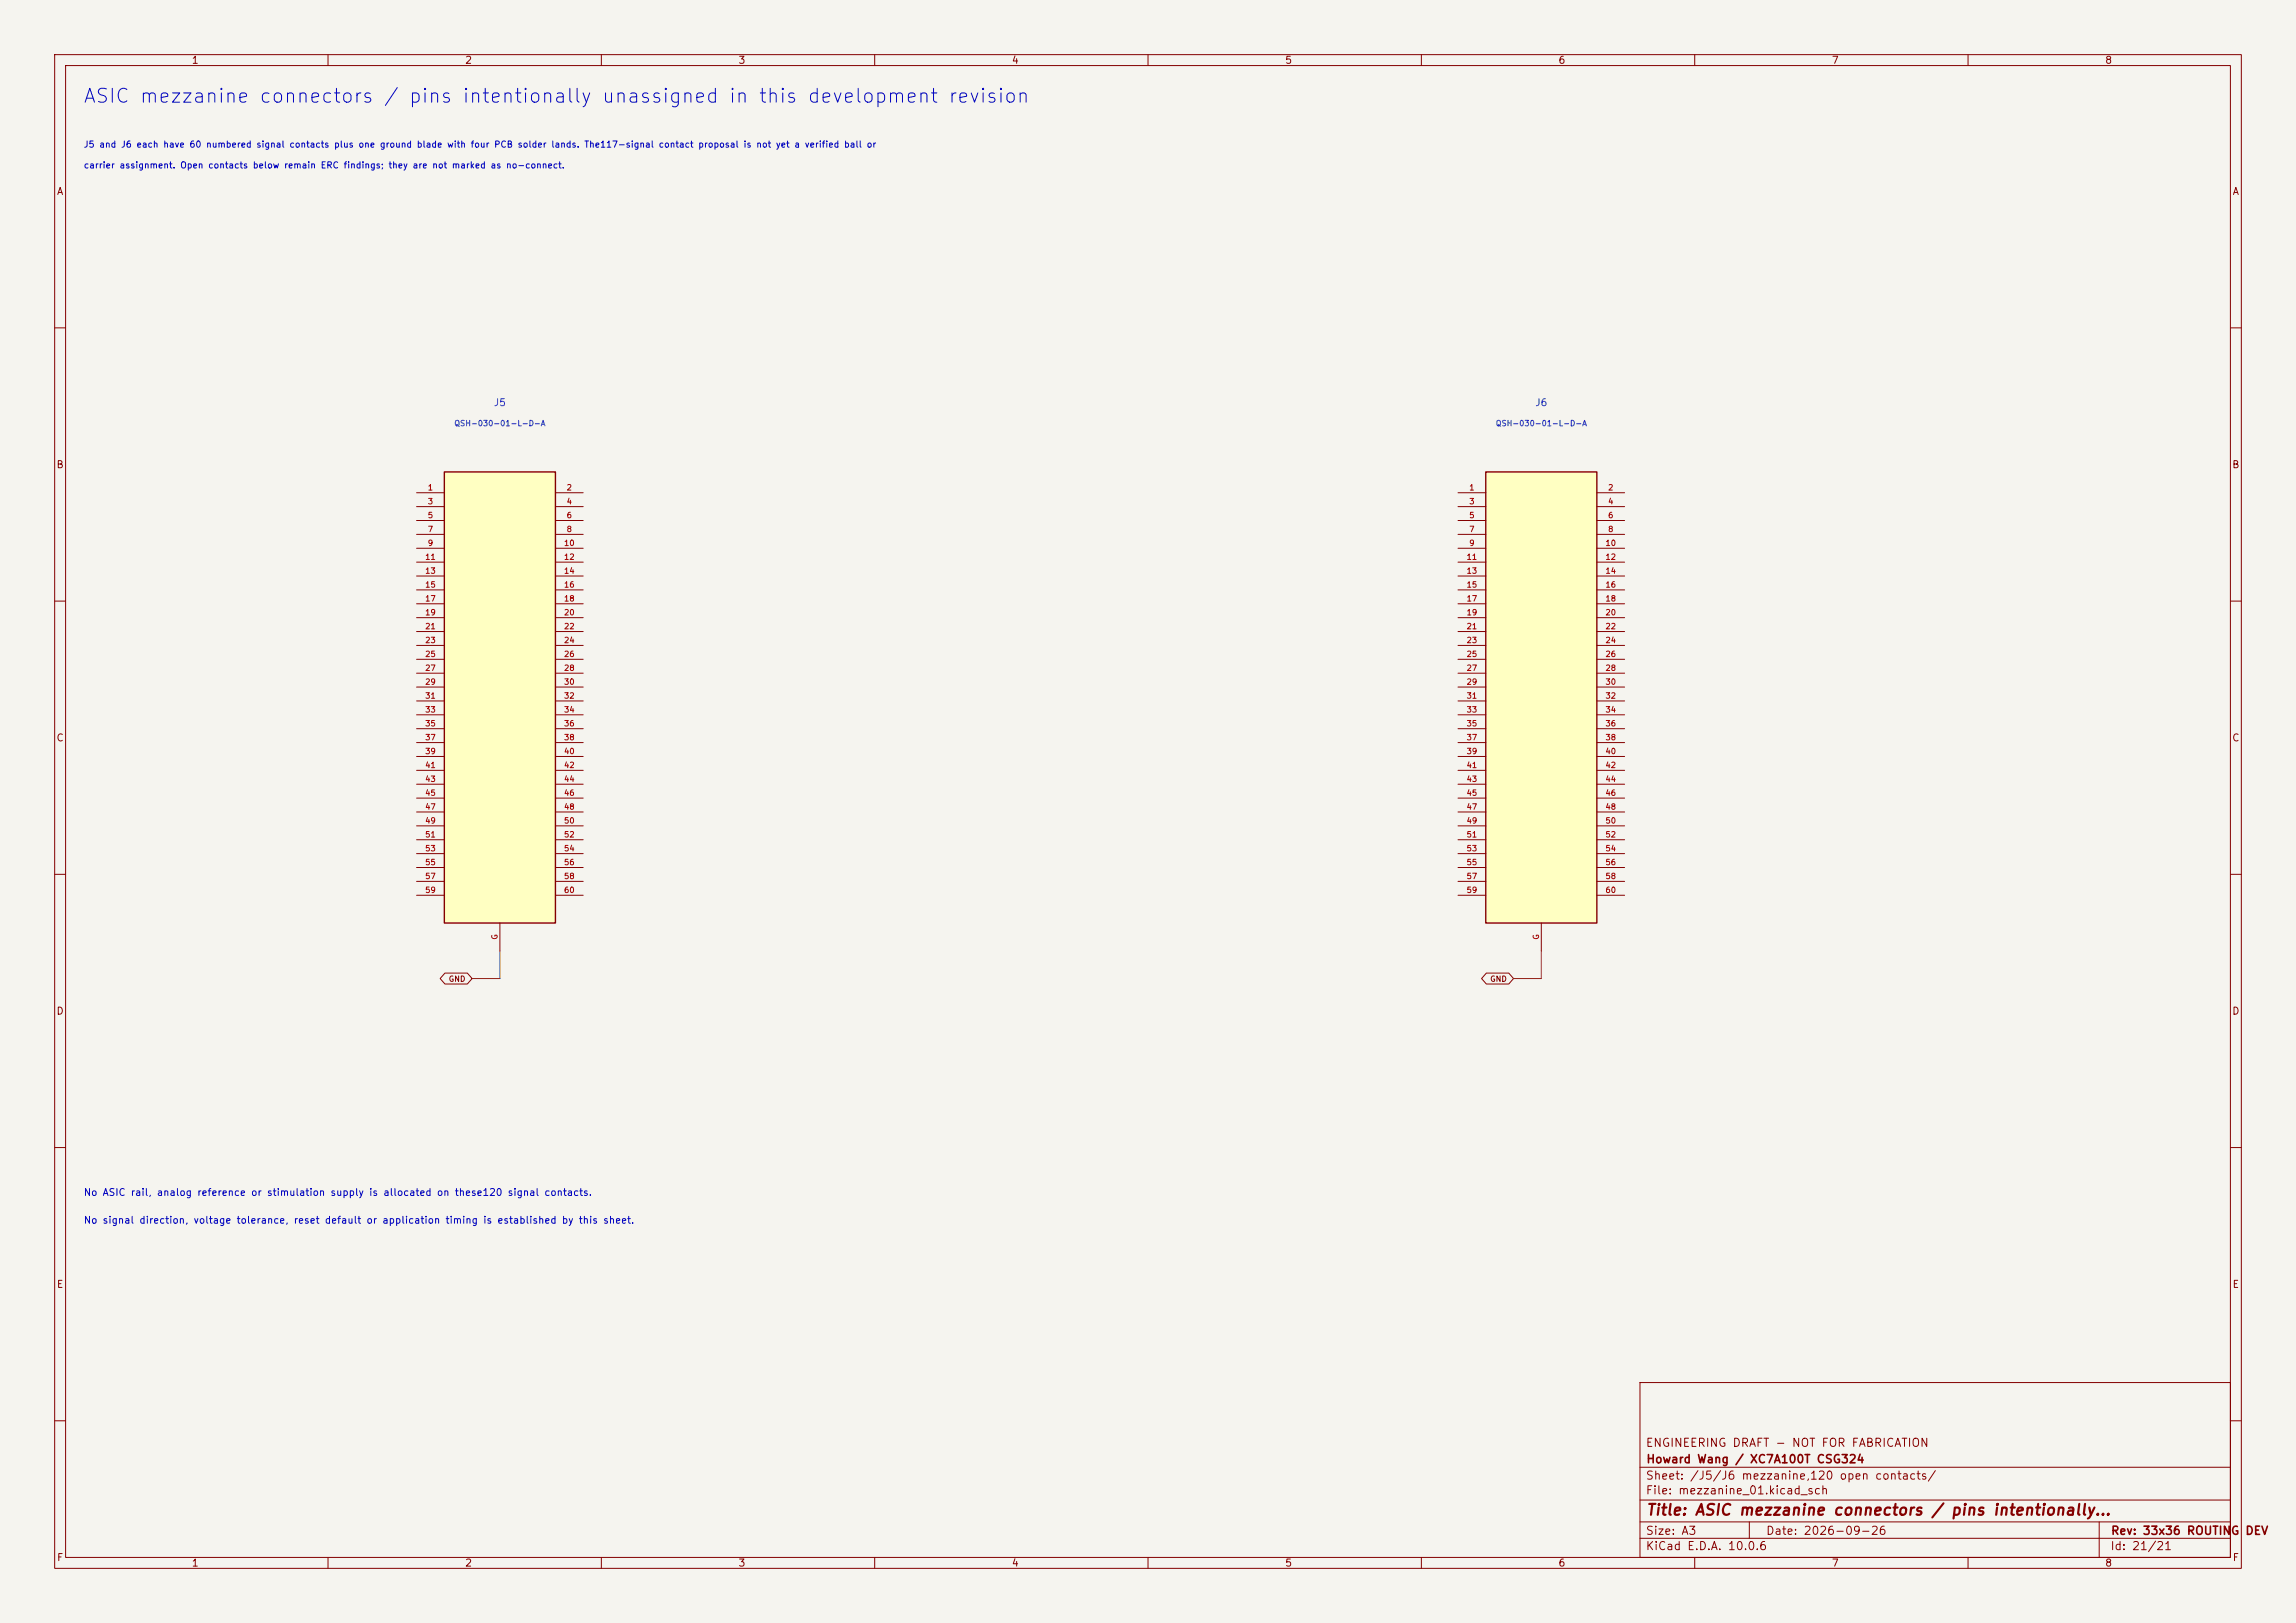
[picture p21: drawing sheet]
<svg xmlns="http://www.w3.org/2000/svg" width="420mm" height="297mm" viewBox="0 0 420 297" stroke-linecap="round" stroke-linejoin="round" font-family="sans-serif">
<defs><g id="words">
<text font-size="2.5" fill="#0000c2" x="15.1" y="19.5">ASIC mezzanine connectors / pins intentionally unassigned in this development revision</text>
<text font-size="2" fill="#840000" x="301" y="277.8">Title: ASIC mezzanine connectors / pins intentionally...</text>
<g font-size="1.5" fill="#840000">
<text x="300.9" y="265.1">ENGINEERING DRAFT - NOT FOR FABRICATION</text>
<text x="301" y="268.1">Howard Wang / XC7A100T CSG324</text>
<text x="300.9" y="273.8">File: mezzanine_01.kicad_sch</text>
<text x="300.9" y="271.1">Sheet: /J5/J6 mezzanine,120 open contacts/</text>
<text x="300.9" y="281.2">Size: A3</text>
<text x="322.9" y="281.2">Date: 2026-09-26</text>
<text x="386" y="281.2">Rev: 33x36 ROUTING</text>
<text x="410.6" y="281.2">DEV</text>
<text x="300.9" y="284">KiCad E.D.A. 10.0.6</text>
<text x="385.9" y="284">Id: 21/21</text>
</g>
<g font-size="1.3" fill="#840000">
<text x="35" y="12">1</text>
<text x="85" y="12">2</text>
<text x="135" y="12">3</text>
<text x="185" y="12">4</text>
<text x="235" y="12">5</text>
<text x="285" y="12">6</text>
<text x="335" y="12">7</text>
<text x="385" y="12">8</text>
<text x="10.3" y="36">A</text>
<text x="408.3" y="36">A</text>
<text x="10.2" y="86">B</text>
<text x="408.2" y="86">B</text>
<text x="10.2" y="136">C</text>
<text x="408.2" y="136">C</text>
<text x="10.2" y="186">D</text>
<text x="408.2" y="186">D</text>
<text x="10.3" y="236">E</text>
<text x="408.3" y="236">E</text>
<text x="10.3" y="286">F</text>
<text x="35" y="287">1</text>
<text x="85" y="287">2</text>
<text x="135" y="287">3</text>
<text x="185" y="287">4</text>
<text x="235" y="287">5</text>
<text x="285" y="287">6</text>
<text x="335" y="287">7</text>
<text x="385" y="287">8</text>
<text x="408.3" y="286">F</text>
</g>
<g font-size="1.3" fill="#006464">
<text x="90.2" y="74.6">J5</text>
<text x="280.7" y="74.6">J6</text>
</g>
<g font-size="1.3" fill="#0000c2">
<text x="15.2" y="219.2">No ASIC rail, analog reference or stimulation supply is allocated on these120 signal contacts.</text>
<text x="15.2" y="224.2">No signal direction, voltage tolerance, reset default or application timing is established by this sheet.</text>
</g>
<g font-size="1.1" fill="#0000c2">
<text x="15.2" y="27.3">J5 and J6 each have 60 numbered signal contacts plus one ground blade with four PCB solder lands. The117-signal contact proposal is not yet a verified ball or</text>
<text x="15.2" y="31.1">carrier assignment. Open contacts below remain ERC findings; they are not marked as no-connect.</text>
</g>
<g font-size="1" fill="#006464">
<text x="83" y="78.2">QSH-030-01-L-D-A</text>
<text x="273.5" y="78.2">QSH-030-01-L-D-A</text>
</g>
<g font-size="1" fill="#a90000">
<text x="78.2" y="90">1</text>
<text x="103.6" y="90">2</text>
<text x="268.7" y="90">1</text>
<text x="294.1" y="90">2</text>
<text x="78.2" y="92.5">3</text>
<text x="78.2" y="95.1">5</text>
<text x="103.6" y="92.5">4</text>
<text x="103.6" y="95.1">6</text>
<text x="268.7" y="92.5">3</text>
<text x="268.7" y="95.1">5</text>
<text x="294.1" y="92.5">4</text>
<text x="294.1" y="95.1">6</text>
<text x="78.2" y="97.6">7</text>
<text x="78.2" y="100.1">9</text>
<text x="103.1" y="100.1">10</text>
<text x="103.6" y="97.6">8</text>
<text x="268.7" y="97.6">7</text>
<text x="268.7" y="100.1">9</text>
<text x="293.6" y="100.1">10</text>
<text x="294.1" y="97.6">8</text>
<text x="77.7" y="102.7">11</text>
<text x="77.7" y="105.2">13</text>
<text x="77.7" y="107.8">15</text>
<text x="103.1" y="102.7">12</text>
<text x="103.1" y="105.2">14</text>
<text x="103.1" y="107.8">16</text>
<text x="268.2" y="102.7">11</text>
<text x="268.2" y="105.2">13</text>
<text x="268.2" y="107.8">15</text>
<text x="293.6" y="102.7">12</text>
<text x="293.6" y="105.2">14</text>
<text x="293.6" y="107.8">16</text>
<text x="77.7" y="110.3">17</text>
<text x="77.7" y="112.8">19</text>
<text x="103.1" y="110.3">18</text>
<text x="103.1" y="112.8">20</text>
<text x="268.2" y="110.3">17</text>
<text x="268.2" y="112.8">19</text>
<text x="293.6" y="110.3">18</text>
<text x="293.6" y="112.8">20</text>
<text x="77.7" y="115.4">21</text>
<text x="77.7" y="117.9">23</text>
<text x="103.1" y="115.4">22</text>
<text x="103.1" y="117.9">24</text>
<text x="268.2" y="115.4">21</text>
<text x="268.2" y="117.9">23</text>
<text x="293.6" y="115.4">22</text>
<text x="293.6" y="117.9">24</text>
<text x="77.7" y="120.5">25</text>
<text x="77.7" y="123">27</text>
<text x="77.7" y="125.5">29</text>
<text x="103.1" y="120.5">26</text>
<text x="103.1" y="123">28</text>
<text x="103.1" y="125.5">30</text>
<text x="268.2" y="120.5">25</text>
<text x="268.2" y="123">27</text>
<text x="268.2" y="125.5">29</text>
<text x="293.6" y="120.5">26</text>
<text x="293.6" y="123">28</text>
<text x="293.6" y="125.5">30</text>
<text x="77.7" y="128.1">31</text>
<text x="77.7" y="130.6">33</text>
<text x="103.1" y="128.1">32</text>
<text x="103.1" y="130.6">34</text>
<text x="268.2" y="128.1">31</text>
<text x="268.2" y="130.6">33</text>
<text x="293.6" y="128.1">32</text>
<text x="293.6" y="130.6">34</text>
<text x="77.7" y="133.2">35</text>
<text x="77.7" y="135.7">37</text>
<text x="103.1" y="133.2">36</text>
<text x="103.1" y="135.7">38</text>
<text x="268.2" y="133.2">35</text>
<text x="268.2" y="135.7">37</text>
<text x="293.6" y="133.2">36</text>
<text x="293.6" y="135.7">38</text>
<text x="77.7" y="138.2">39</text>
<text x="77.7" y="140.8">41</text>
<text x="77.7" y="143.3">43</text>
<text x="103.1" y="138.2">40</text>
<text x="103.1" y="140.8">42</text>
<text x="103.1" y="143.3">44</text>
<text x="268.2" y="138.2">39</text>
<text x="268.2" y="140.8">41</text>
<text x="268.2" y="143.3">43</text>
<text x="293.6" y="138.2">40</text>
<text x="293.6" y="140.8">42</text>
<text x="293.6" y="143.3">44</text>
<text x="77.7" y="145.9">45</text>
<text x="77.7" y="148.4">47</text>
<text x="103.1" y="145.9">46</text>
<text x="103.1" y="148.4">48</text>
<text x="268.2" y="145.9">45</text>
<text x="268.2" y="148.4">47</text>
<text x="293.6" y="145.9">46</text>
<text x="293.6" y="148.4">48</text>
<text x="77.7" y="150.9">49</text>
<text x="77.7" y="153.5">51</text>
<text x="103.1" y="150.9">50</text>
<text x="103.1" y="153.5">52</text>
<text x="268.2" y="150.9">49</text>
<text x="268.2" y="153.5">51</text>
<text x="293.6" y="150.9">50</text>
<text x="293.6" y="153.5">52</text>
<text x="77.7" y="156">53</text>
<text x="77.7" y="158.6">55</text>
<text x="77.7" y="161.1">57</text>
<text x="103.1" y="156">54</text>
<text x="103.1" y="158.6">56</text>
<text x="103.1" y="161.1">58</text>
<text x="268.2" y="156">53</text>
<text x="268.2" y="158.6">55</text>
<text x="268.2" y="161.1">57</text>
<text x="293.6" y="156">54</text>
<text x="293.6" y="158.6">56</text>
<text x="293.6" y="161.1">58</text>
<text x="77.7" y="163.6">59</text>
<text x="103.1" y="163.6">60</text>
<text x="268.2" y="163.6">59</text>
<text x="293.6" y="163.6">60</text>
<text x="91.3" y="172.1" transform="rotate(-90 91.3 172.1)">G</text>
<text x="281.8" y="172.1" transform="rotate(-90 281.8 172.1)">G</text>
</g>
<g font-size="1" fill="#840000">
<text x="82" y="179.9">GND</text>
<text x="272.5" y="179.9">GND</text>
</g>
</g></defs>
<path d="M0 0h420v297h-420z" fill="#f5f4ef" stroke="#f5f4ef" stroke-width=".18"/>
<g fill="none" stroke="#840000" stroke-width=".18">
<path d="M10 10h400v277h-400zM12 12h396v273h-396zM60 10v2M110 10v2M160 10v2M210 10v2M260 10v2M310 10v2M360 10v2M10 60h2M408 60h2M10 110h2"/>
<path d="M408 110h2M10 160h2M408 160h2M10 210h2M408 210h2M300 253h108v32h-108zM10 260h2M300 278.5h108M300 274.5h108M300 268.5h108M320 278.5v3M384 278.5v6.5"/>
<path d="M408 260h2M60 285v2M110 285v2M160 285v2M210 285v2M260 285v2M300 281.5h108M310 285v2M360 285v2"/>
</g>
<path d="M81.3 86.4h20.3v82.5h-20.3z" fill="#ffffc2"/>
<path d="M81.3 86.4h20.3v82.5h-20.3z" fill="none" stroke="#840000" stroke-width=".25"/>
<g fill="none" stroke="#840000" stroke-width=".18">
<path d="M76.2 90.2h5.1M76.2 92.7h5.1M76.2 95.3h5.1M76.2 97.8h5.1M101.6 90.2h5.1M101.6 92.7h5.1M101.6 95.3h5.1M101.6 97.8h5.1M76.2 100.3h5.1M76.2 102.9h5.1M76.2 105.4h5.1M76.2 108h5.1"/>
<path d="M76.2 110.5h5.1M76.2 113h5.1M76.2 115.6h5.1M76.2 118.1h5.1M101.6 100.3h5.1M101.6 102.9h5.1M101.6 105.4h5.1M101.6 108h5.1M101.6 110.5h5.1M101.6 113h5.1M101.6 115.6h5.1M101.6 118.1h5.1"/>
<path d="M76.2 120.7h5.1M76.2 123.2h5.1M76.2 125.7h5.1M76.2 128.3h5.1M76.2 130.8h5.1M76.2 133.4h5.1M76.2 135.9h5.1M76.2 138.4h5.1M101.6 120.7h5.1M101.6 123.2h5.1M101.6 125.7h5.1M101.6 128.3h5.1"/>
<path d="M101.6 130.8h5.1M101.6 133.4h5.1M101.6 135.9h5.1M101.6 138.4h5.1M76.2 141h5.1M76.2 143.5h5.1M76.2 146.1h5.1M76.2 148.6h5.1M76.2 151.1h5.1M76.2 153.7h5.1M76.2 156.2h5.1M76.2 158.8h5.1"/>
<path d="M101.6 141h5.1M101.6 143.5h5.1M101.6 146.1h5.1M101.6 148.6h5.1M101.6 151.1h5.1M101.6 153.7h5.1M101.6 156.2h5.1M101.6 158.8h5.1M76.2 161.3h5.1M76.2 163.8h5.1M91.4 168.9v5.1M101.6 161.3h5.1"/>
<path d="M101.6 163.8h5.1"/>
</g>
<path d="M271.8 86.4h20.3v82.5h-20.3z" fill="#ffffc2"/>
<path d="M271.8 86.4h20.3v82.5h-20.3z" fill="none" stroke="#840000" stroke-width=".25"/>
<g fill="none" stroke="#840000" stroke-width=".18">
<path d="M266.7 90.2h5.1M266.7 92.7h5.1M266.7 95.3h5.1M266.7 97.8h5.1M292.1 90.2h5.1M292.1 92.7h5.1M292.1 95.3h5.1M292.1 97.8h5.1M266.7 100.3h5.1M266.7 102.9h5.1M266.7 105.4h5.1M266.7 108h5.1"/>
<path d="M266.7 110.5h5.1M266.7 113h5.1M266.7 115.6h5.1M266.7 118.1h5.1M292.1 100.3h5.1M292.1 102.9h5.1M292.1 105.4h5.1M292.1 108h5.1M292.1 110.5h5.1M292.1 113h5.1M292.1 115.6h5.1M292.1 118.1h5.1"/>
<path d="M266.7 120.7h5.1M266.7 123.2h5.1M266.7 125.7h5.1M266.7 128.3h5.1M266.7 130.8h5.1M266.7 133.4h5.1M266.7 135.9h5.1M266.7 138.4h5.1M292.1 120.7h5.1M292.1 123.2h5.1M292.1 125.7h5.1M292.1 128.3h5.1"/>
<path d="M292.1 130.8h5.1M292.1 133.4h5.1M292.1 135.9h5.1M292.1 138.4h5.1M266.7 141h5.1M266.7 143.5h5.1M266.7 146.1h5.1M266.7 148.6h5.1M266.7 151.1h5.1M266.7 153.7h5.1M266.7 156.2h5.1M266.7 158.8h5.1"/>
<path d="M292.1 141h5.1M292.1 143.5h5.1M292.1 146.1h5.1M292.1 148.6h5.1M292.1 151.1h5.1M292.1 153.7h5.1M292.1 156.2h5.1M292.1 158.8h5.1M81.4 178.1h4.1l.9 1-.9 1h-4.1l-.9-1zM266.7 161.3h5.1M266.7 163.8h5.1M271.9 178.1h4.1l.9 1-.9 1h-4.1l-.9-1z"/>
<path d="M281.9 168.9v5.1M292.1 161.3h5.1M292.1 163.8h5.1"/>
</g>
<path d="M91.4 174v5.1h-5M281.9 174v5.1h-5" fill="none" stroke="#009600" stroke-width=".18"/>
<use href="#words"/>
</svg>
